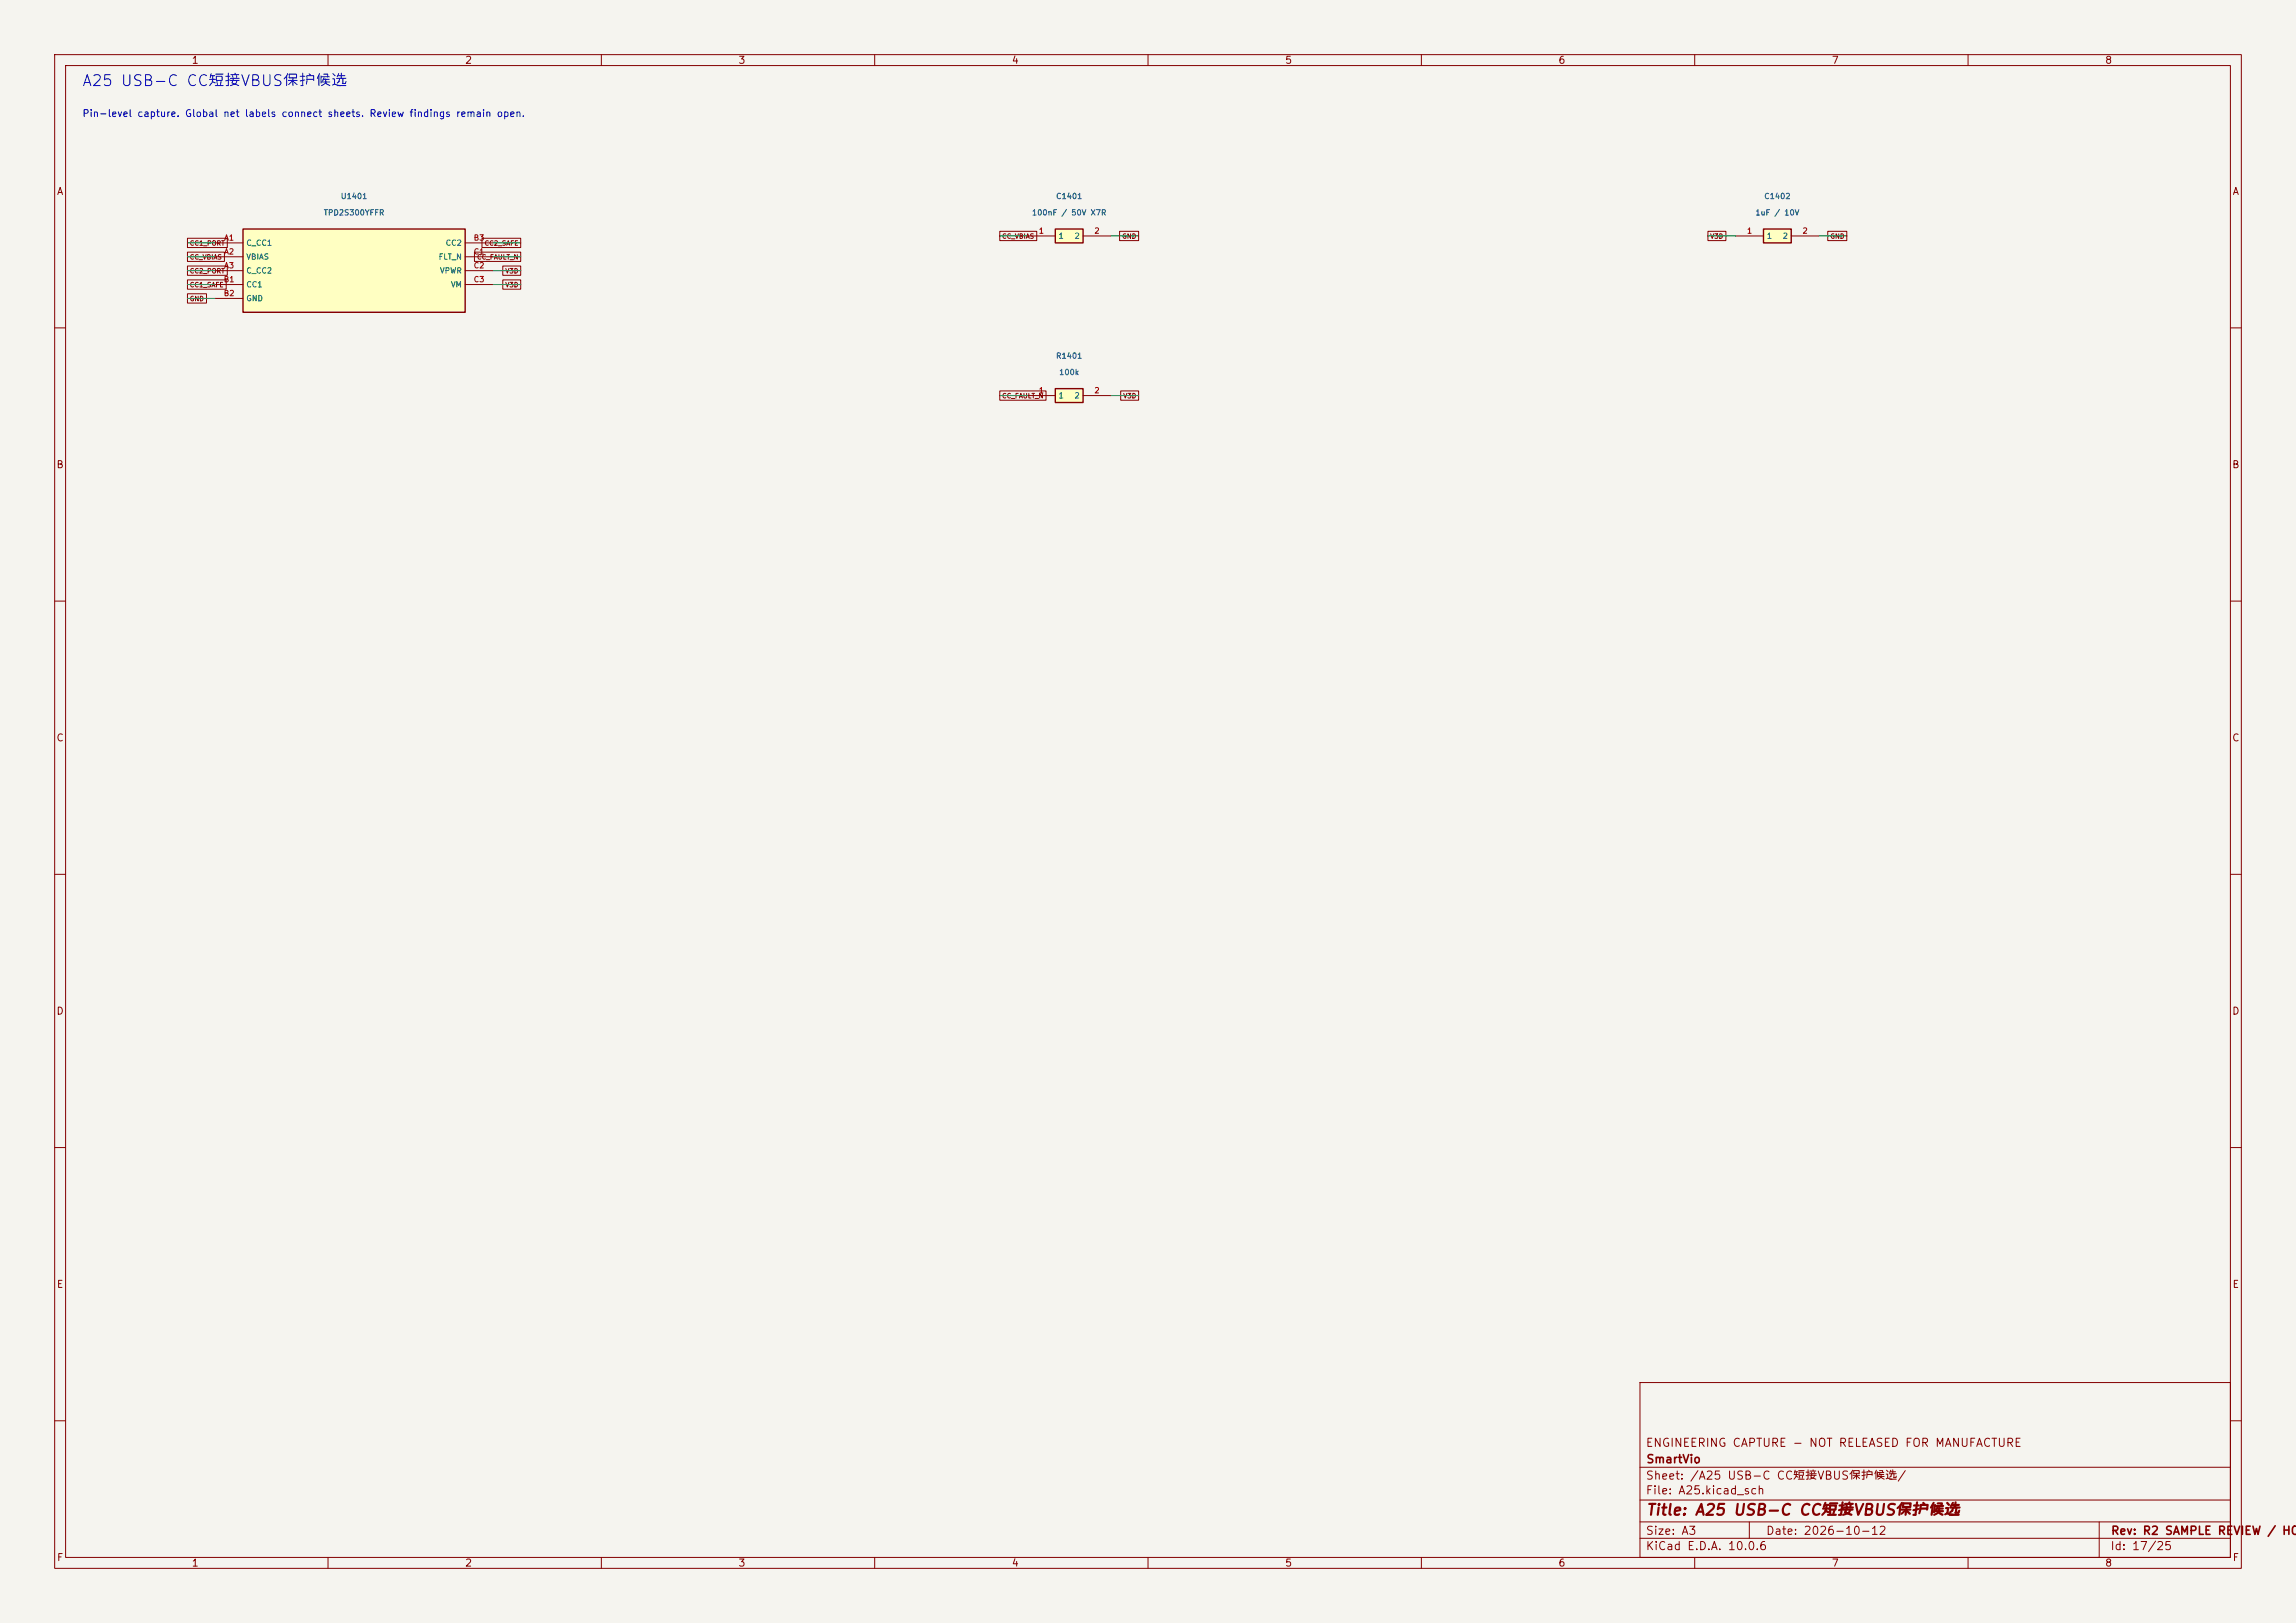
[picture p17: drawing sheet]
<svg xmlns="http://www.w3.org/2000/svg" width="420mm" height="297mm" viewBox="0 0 420 297" stroke-linecap="round" stroke-linejoin="round" font-family="sans-serif">
<defs><g id="words">
<text font-size="2" fill="#0000c2" x="14.9" y="16.3">A25 USB-C CC短接VBUS保护候选</text>
<text font-size="2" fill="#840000" x="301" y="277.8">Title: A25 USB-C CC短接VBUS保护候选</text>
<g font-size="1.5" fill="#840000">
<text x="300.9" y="265.1">ENGINEERING CAPTURE - NOT RELEASED FOR MANUFACTURE</text>
<text x="301" y="268.1">SmartVio</text>
<text x="300.9" y="273.8">File: A25.kicad_sch</text>
<text x="300.9" y="271.1">Sheet: /A25 USB-C CC短接VBUS保护候选/</text>
<text x="300.9" y="281.2">Size: A3</text>
<text x="322.9" y="281.2">Date: 2026-10-12</text>
<text x="386" y="281.2">Rev: R2 SAMPLE REVIEW / HOL</text>
<text x="300.9" y="284">KiCad E.D.A. 10.0.6</text>
<text x="385.9" y="284">Id: 17/25</text>
</g>
<g font-size="1.3" fill="#840000">
<text x="35" y="12">1</text>
<text x="85" y="12">2</text>
<text x="135" y="12">3</text>
<text x="185" y="12">4</text>
<text x="235" y="12">5</text>
<text x="285" y="12">6</text>
<text x="335" y="12">7</text>
<text x="385" y="12">8</text>
<text x="10.3" y="36">A</text>
<text x="408.3" y="36">A</text>
<text x="10.2" y="86">B</text>
<text x="408.2" y="86">B</text>
<text x="10.2" y="136">C</text>
<text x="408.2" y="136">C</text>
<text x="10.2" y="186">D</text>
<text x="408.2" y="186">D</text>
<text x="10.3" y="236">E</text>
<text x="408.3" y="236">E</text>
<text x="10.3" y="286">F</text>
<text x="35" y="287">1</text>
<text x="85" y="287">2</text>
<text x="135" y="287">3</text>
<text x="185" y="287">4</text>
<text x="235" y="287">5</text>
<text x="285" y="287">6</text>
<text x="335" y="287">7</text>
<text x="385" y="287">8</text>
<text x="408.3" y="286">F</text>
</g>
<text font-size="1.3" fill="#0000c2" x="15" y="21.7">Pin-level capture. Global net labels connect sheets. Review findings remain open.</text>
<g font-size="1" fill="#006464">
<text x="59.1" y="39.7">TPD2S300YFFR</text>
<text x="62.2" y="36.7">U1401</text>
<text x="188.7" y="39.7">100nF / 50V X7R</text>
<text x="193.1" y="36.7">C1401</text>
<text x="321" y="39.7">1uF / 10V</text>
<text x="322.6" y="36.7">C1402</text>
<text x="45" y="45.2">C_CC1</text>
<text x="45" y="47.7">VBIAS</text>
<text x="80.1" y="47.7">FLT_N</text>
<text x="81.4" y="45.2">CC2</text>
<text x="193.5" y="43.9">1</text>
<text x="196.5" y="43.9">2</text>
<text x="323.1" y="43.9">1</text>
<text x="326" y="43.9">2</text>
<text x="45" y="50.3">C_CC2</text>
<text x="45" y="52.8">CC1</text>
<text x="80.4" y="50.3">VPWR</text>
<text x="82.4" y="52.8">VM</text>
<text x="45" y="55.4">GND</text>
<text x="193.1" y="65.9">R1401</text>
<text x="193.6" y="68.9">100k</text>
<text x="193.5" y="73.1">1</text>
<text x="196.5" y="73.1">2</text>
</g>
<g font-size="1" fill="#a90000">
<text x="40.9" y="44.3">A1</text>
<text x="40.9" y="46.8">A2</text>
<text x="86.6" y="44.3">B3</text>
<text x="86.6" y="46.8">C1</text>
<text x="189.9" y="43">1</text>
<text x="200.1" y="43">2</text>
<text x="319.5" y="43">1</text>
<text x="329.6" y="43">2</text>
<text x="40.8" y="51.9">B1</text>
<text x="40.9" y="49.3">A3</text>
<text x="86.6" y="49.3">C2</text>
<text x="86.6" y="51.9">C3</text>
<text x="40.8" y="54.4">B2</text>
<text x="189.9" y="72.2">1</text>
<text x="200.1" y="72.2">2</text>
</g>
<g font-size=".9" fill="#840000">
<text x="34.6" y="47.7">CC_VBIAS</text>
<text x="34.6" y="45.2">CC1_PORT</text>
<text x="87.2" y="47.7">CC_FAULT_N</text>
<text x="88.6" y="45.2">CC2_SAFE</text>
<text x="183.2" y="43.9">CC_VBIAS</text>
<text x="205.2" y="43.9">GND</text>
<text x="312.8" y="43.9">V3D</text>
<text x="334.7" y="43.9">GND</text>
<text x="34.6" y="52.8">CC1_SAFE</text>
<text x="34.6" y="50.2">CC2_PORT</text>
<text x="92.4" y="52.8">V3D</text>
<text x="92.4" y="50.2">V3D</text>
<text x="34.6" y="55.3">GND</text>
<text x="183.2" y="73.1">CC_FAULT_N</text>
<text x="205.4" y="73.1">V3D</text>
</g>
</g></defs>
<path d="M0 0h420v297h-420z" fill="#f5f4ef" stroke="#f5f4ef" stroke-width=".18"/>
<g fill="none" stroke="#840000" stroke-width=".18">
<path d="M10 10h400v277h-400zM12 12h396v273h-396zM60 10v2M110 10v2M160 10v2M210 10v2M260 10v2M310 10v2M360 10v2M10 60h2M408 60h2M10 110h2"/>
<path d="M408 110h2M10 160h2M408 160h2M10 210h2M408 210h2M300 253h108v32h-108zM10 260h2M300 278.5h108M300 274.5h108M300 268.5h108M320 278.5v3M384 278.5v6.5"/>
<path d="M408 260h2M60 285v2M110 285v2M160 285v2M210 285v2M260 285v2M300 281.5h108M310 285v2M360 285v2"/>
</g>
<path d="M322.6 41.9h5.1v2.6h-5.1z" fill="#ffffc2"/>
<path d="M322.6 41.9h5.1v2.6h-5.1z" fill="none" stroke="#840000" stroke-width=".25"/>
<path d="M317.5 43.2h5.1M327.7 43.2h5" fill="none" stroke="#840000" stroke-width=".18"/>
<path d="M44.4 41.9h40.7v15.3h-40.7z" fill="#ffffc2"/>
<path d="M44.4 41.9h40.7v15.3h-40.7z" fill="none" stroke="#840000" stroke-width=".25"/>
<path d="M39.4 44.5h5M39.4 47h5M39.4 49.5h5M39.4 52.1h5M39.4 54.6h5M85.1 44.5h5.1M85.1 47h5.1M85.1 49.5h5.1M85.1 52.1h5.1" fill="none" stroke="#840000" stroke-width=".18"/>
<path d="M193 41.9h5.1v2.6h-5.1z" fill="#ffffc2"/>
<path d="M193 41.9h5.1v2.6h-5.1z" fill="none" stroke="#840000" stroke-width=".25"/>
<path d="M188 43.2h5M198.1 43.2h5.1" fill="none" stroke="#840000" stroke-width=".18"/>
<path d="M193 71.1h5.1v2.6h-5.1z" fill="#ffffc2"/>
<path d="M193 71.1h5.1v2.6h-5.1z" fill="none" stroke="#840000" stroke-width=".25"/>
<g fill="none" stroke="#840000" stroke-width=".18">
<path d="M34.3 51.2h7.1v1.7h-7.1zM34.3 48.7h7.3v1.7h-7.3zM34.3 46.1h6.8v1.7h-6.8zM34.3 53.8h3.5v1.7h-3.5zM34.3 43.6h7.3v1.7h-7.3zM86.8 46.1h8.4v1.7h-8.4zM88.2 43.6h7v1.7h-7zM92 51.2h3.2v1.7h-3.2zM92 48.7h3.2v1.7h-3.2zM182.9 42.3h6.7v1.7h-6.7zM204.8 42.3h3.5v1.7h-3.5zM312.4 42.3h3.3v1.7h-3.3z"/>
<path d="M334.3 42.3h3.5v1.7h-3.5zM182.9 71.5h8.4v1.7h-8.4zM188 72.4h5M198.1 72.4h5.1M205 71.5h3.3v1.7h-3.3z"/>
</g>
<g fill="none" stroke="#009600" stroke-width=".18">
<path d="M34.3 54.6h5.1M34.3 44.5h5.1M34.3 47h5.1M34.3 52.1h5.1M34.3 49.5h5.1M90.2 44.5h5M90.2 47h5M90.2 52.1h5M90.2 49.5h5M182.9 43.2h5.1M203.2 43.2h5.1M312.4 43.2h5.1"/>
<path d="M332.7 43.2h5.1M182.9 72.4h5.1M203.2 72.4h5.1"/>
</g>
<use href="#words"/>
</svg>
